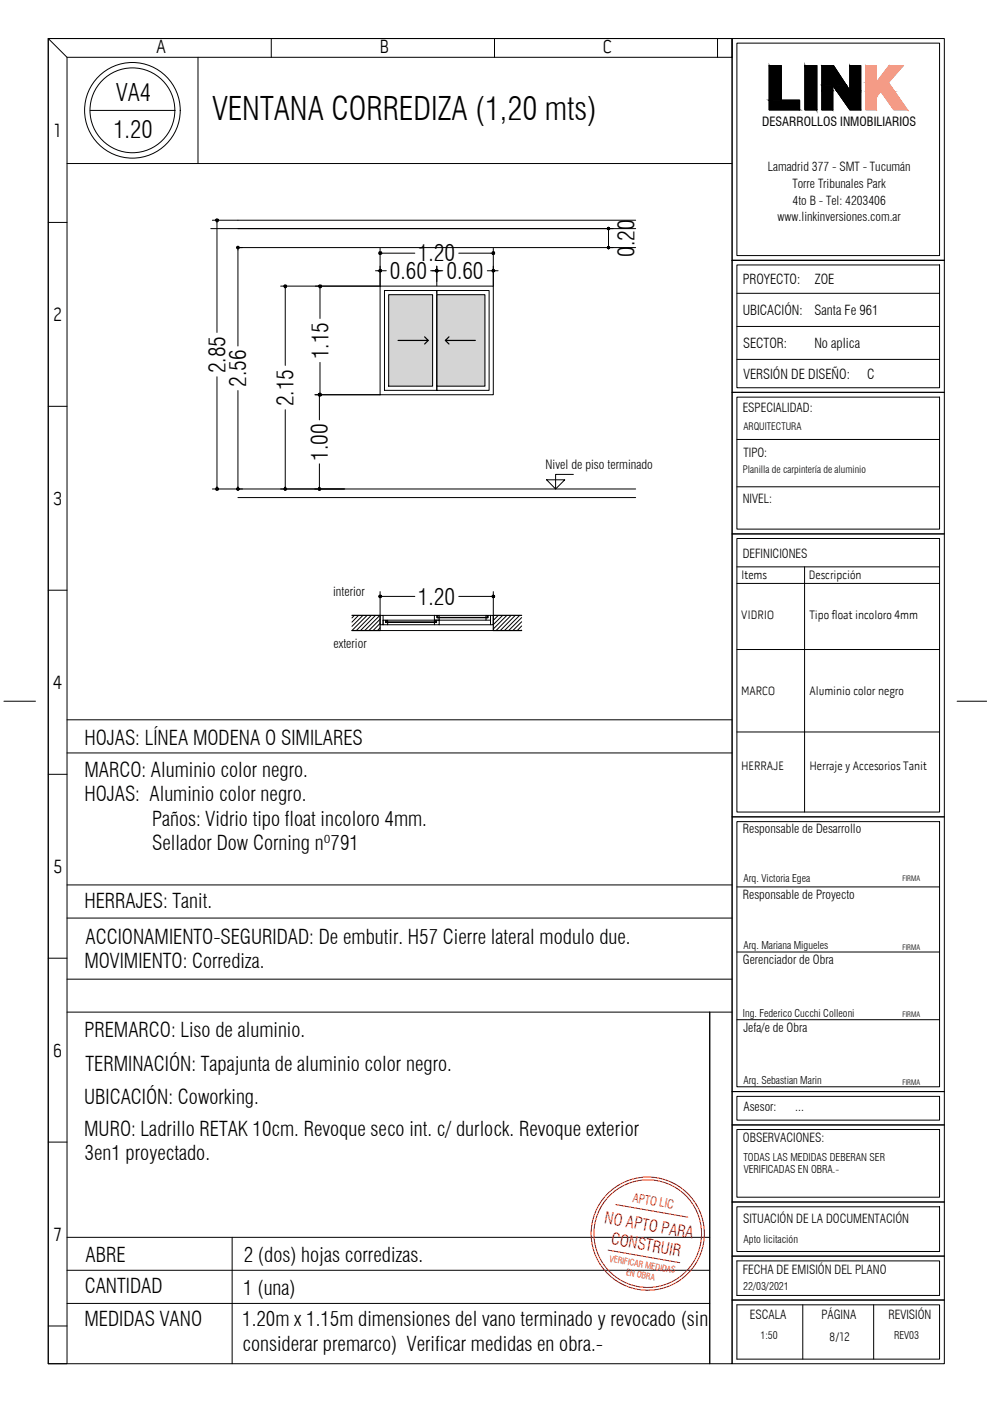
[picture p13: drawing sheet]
<svg xmlns="http://www.w3.org/2000/svg" width="210mm" height="297mm" viewBox="0 0 210 297" stroke-linecap="round" stroke-linejoin="round" font-family="sans-serif">
<defs><g id="words">
<text font-size="6.8" x="45" y="25.4">VENTANA CORREDIZA (1,20 mts)</text>
<g font-size="5.1">
<text x="24.6" y="21.3">VA4</text>
<text x="24" y="29.2">1.20</text>
</g>
<g font-size="4.8">
<text x="82.7" y="59.2">0.60</text>
<text x="88.6" y="55.4">1.20</text>
<text x="94.6" y="59.2">0.60</text>
<text x="134.5" y="54.4" transform="rotate(-90 134.5 54.4)">0.20</text>
<text x="69.6" y="76.2" transform="rotate(-90 69.6 76.2)">1.15</text>
<text x="47.8" y="79.1" transform="rotate(-90 47.8 79.1)">2.85</text>
<text x="52.2" y="82" transform="rotate(-90 52.2 82)">2.56</text>
<text x="62.3" y="86.1" transform="rotate(-90 62.3 86.1)">2.15</text>
<text x="69.5" y="97.7" transform="rotate(-90 69.5 97.7)">1.00</text>
<text x="88.6" y="128.2">1.20</text>
</g>
<g font-size="4.3">
<text x="17.9" y="158">HOJAS: LÍNEA MODENA O SIMILARES</text>
<text x="17.9" y="164.7">MARCO: Aluminio color negro.</text>
<text x="17.9" y="169.9">HOJAS: Aluminio color negro.</text>
<text x="32.3" y="175.1">Paños: Vidrio tipo float incoloro 4mm.</text>
<text x="32.3" y="180.3">Sellador Dow Corning nº791</text>
<text x="17.9" y="192.5">HERRAJES: Tanit.</text>
<text x="18.1" y="200.1">ACCIONAMIENTO-SEGURIDAD: De embutir. H57 Cierre lateral modulo due.</text>
<text x="17.9" y="205.3">MOVIMIENTO: Corrediza.</text>
<text x="17.9" y="220">PREMARCO: Liso de aluminio.</text>
<text x="18.1" y="227.1">TERMINACIÓN: Tapajunta de aluminio color negro.</text>
<text x="17.9" y="234">UBICACIÓN: Coworking.</text>
<text x="17.9" y="240.8">MURO: Ladrillo RETAK 10cm. Revoque seco int. c/ durlock. Revoque exterior</text>
<text x="17.9" y="246">3en1 proyectado.</text>
<text x="18.1" y="267.6">ABRE</text>
<text x="51.7" y="267.6">2 (dos) hojas corredizas.</text>
<text x="18" y="274.2">CANTIDAD</text>
<text x="51.6" y="274.6">1 (una)</text>
<text x="17.9" y="281.2">MEDIDAS VANO</text>
<text x="51.4" y="281.2">1.20m x 1.15m dimensiones del vano terminado y revocado (sin</text>
<text x="51.4" y="286.4">considerar premarco) Verificar medidas en obra.-</text>
</g>
<g font-size="4.1">
<text x="33.1" y="11.3">A</text>
<text x="80.5" y="11.3">B</text>
<text x="127.8" y="11.3">C</text>
<text x="11.4" y="29">1</text>
<text x="11.3" y="68.1">2</text>
<text x="11.2" y="107.1">3</text>
<text x="11.3" y="146">4</text>
<text x="11.2" y="185">5</text>
<text x="11.2" y="224">6</text>
<text x="11.5" y="263.1">7</text>
</g>
<g font-size="3.4" fill="#e60000">
<text x="128" y="259.4" transform="rotate(10 128 259.4)">NO APTO PARA</text>
<text x="129.4" y="263.8" transform="rotate(10 129.4 263.8)">CONSTRUIR</text>
</g>
<g font-size="2.9">
<text x="157.5" y="60.2">PROYECTO:</text>
<text x="172.8" y="60.2">ZOE</text>
<text x="157.5" y="66.8">UBICACIÓN:</text>
<text x="172.7" y="66.8">Santa Fe 961</text>
<text x="157.6" y="73.7">SECTOR:</text>
<text x="172.7" y="73.7">No aplica</text>
<text x="157.6" y="80.3">VERSIÓN DE DISEÑO:</text>
<text x="183.8" y="80.3">C</text>
</g>
<g font-size="2.7">
<text x="161.6" y="26.8">DESARROLLOS INMOBILIARIOS</text>
<text x="115.7" y="99.5">Nivel de piso terminado</text>
<text x="70.6" y="126.3">interior</text>
<text x="70.7" y="137.4">exterior</text>
</g>
<g font-size="2.6">
<text x="162.8" y="36.2">Lamadrid 377 - SMT - Tucumán</text>
<text x="168" y="39.8">Torre Tribunales Park</text>
<text x="164.9" y="46.8">www.linkinversiones.com.ar</text>
<text x="168" y="43.6">4to B - Tel: 4203406</text>
<text x="157.5" y="87.4">ESPECIALIDAD:</text>
<text x="157.6" y="96.9">TIPO:</text>
<text x="157.5" y="106.6">NIVEL:</text>
<text x="157.5" y="118.2">DEFINICIONES</text>
<text x="157.1" y="122.8">Items</text>
<text x="171.5" y="122.8">Descripción</text>
<text x="157.1" y="131.2">VIDRIO</text>
<text x="171.6" y="131.2">Tipo float incoloro 4mm</text>
<text x="157.1" y="147.4">MARCO</text>
<text x="171.6" y="147.4">Aluminio color negro</text>
<text x="157.1" y="163.2">HERRAJE</text>
<text x="171.6" y="163.2">Herraje y Accesorios Tanit</text>
<text x="157.5" y="176.7">Responsable de Desarrollo</text>
<text x="157.5" y="190.6">Responsable de Proyecto</text>
<text x="157.5" y="204.5">Gerenciador de Obra</text>
<text x="157.6" y="218.8">Jefa/e de Obra</text>
<text x="157.6" y="235.5">Asesor:</text>
<text x="168.6" y="235.5">...</text>
<text x="157.5" y="242.2">OBSERVACIONES:</text>
<text x="157.6" y="259.3">SITUACIÓN DE LA DOCUMENTACIÓN</text>
<text x="157.5" y="270.1">FECHA DE EMISIÓN DEL PLANO</text>
<text x="159" y="279.7">ESCALA</text>
<text x="174.1" y="279.7">PÁGINA</text>
<text x="188.4" y="279.7">REVISIÓN</text>
<text x="175.8" y="284.2">8/12</text>
</g>
<text font-size="2.6" fill="#e60000" x="134" y="254.8" transform="rotate(10 134 254.8)">APTO LIC</text>
<g font-size="2.3">
<text x="157.6" y="263.5">Apto licitación</text>
<text x="157.6" y="273.6">22/03/2021</text>
</g>
<g font-size="2.2">
<text x="157.6" y="186.9">Arq. Victoria Egea</text>
<text x="157.6" y="201.2">Arq. Mariana Migueles</text>
<text x="157.5" y="215.5">Ing. Federico Cucchi Colleoni</text>
<text x="157.6" y="229.9">Arq. Sebastian Marin</text>
<text x="157.6" y="246.1">TODAS LAS MEDIDAS DEBERAN SER</text>
<text x="157.7" y="248.8">VERIFICADAS EN OBRA.-</text>
<text x="161.2" y="283.8">1:50</text>
<text x="189.6" y="283.8">REV03</text>
</g>
<g font-size="2.1">
<text x="157.6" y="91.2">ARQUITECTURA</text>
<text x="157.5" y="100.2">Planilla de carpintería de aluminio</text>
</g>
<g font-size="1.9" fill="#e60000">
<text x="129.2" y="267.5" transform="rotate(10 129.2 267.5)">VERIFICAR MEDIDAS</text>
<text x="132.7" y="270.4" transform="rotate(10 132.7 270.4)">EN OBRA</text>
</g>
<g font-size="1.6">
<text x="191.3" y="186.8">FIRMA</text>
<text x="191.3" y="201.3">FIRMA</text>
<text x="191.3" y="215.7">FIRMA</text>
<text x="191.3" y="230">FIRMA</text>
</g>
</g></defs>
<g fill="none" stroke="#000" stroke-width=".21">
<path d="M10.2 8.2v280.9h4v-277M10.2 8.2h145v280.9h-145zM10.2 8.2h145v3.9h-141zM42 12.1v22.6M57.5 8.2v3.9M104.8 8.2v3.9M152.1 8.2v3.9M155.2 8.2h45v280.9h-45zM156.2 9.1h43v45.1h-43zM14.2 34.7h141M10.2 47.2h4M155.2 55.2h45"/>
<path d="M156.2 56.2h43v26h-43zM200.2 55.2h-45h45M156.2 76.2h43M156.2 69.2h43M156.2 62.2h43M10.2 86.1h4M155.2 83.2h45M156.2 84.2h43v28h-43zM156.2 93.2h43M155.2 113.2h45M156.2 114.2h43v58h-43zM156.2 103.2h43"/>
<path d="M10.2 125.1h4M156.2 120.2h43M156.2 137.7h43M156.2 123.7h43M170.6 120.2v52M.8 148.7h6.7M14.2 152.6h141M14.2 159.6h141M156.2 155.2h43M202.9 148.7h6.3M10.2 164.2h4M155.2 173.2h45"/>
<path d="M156.2 174.2h43v56.2h-43zM14.2 187.6h141M14.2 194.6h141M156.2 188h43M10.2 203.2h4M14.2 207.6h141M14.2 214.6h141M150.5 214.6v74.5M156.2 201.8h43M156.2 216.2h43M155.2 238.5h45M155.2 231.4h45"/>
<path d="M156.2 239.5h43v14.3h-43zM156.2 232.5h43v5h-43zM10.2 242.1h4M155.2 254.8h45M156.2 255.9h43v9.4h-43zM14.2 262.3h136.3M14.2 269.3h136.3M14.2 276.4h136.3M49.2 262.3v26.8M155.2 266.3h45M155.2 275.6h45M156.2 267.3h43v7.4h-43z"/>
<path d="M156.2 276.6h43v11.6h-43zM170.2 276.6v11.6M185.2 276.6v11.6M10.2 281.1h4"/>
</g>
<!-- layer: LINK MARCA -->
<g fill="#f49a7c" stroke="#f49a7c" stroke-width=".21">
<path d="M188.5 13.9l-.1 3.5 3.1-3.5zM188.5 13.9l-.1 3.5h-2.6z"/>
<path d="M183.6 13.9l2.2 3.5v-3.5zM183.6 13.9l2.2 3.5h-2.2z"/>
<path d="M183.6 17.4h4.8zM183.6 17.4l4.8 .1z"/>
<path d="M183.6 17.5l6.1 1.9-1.3-1.9zM183.6 17.5l6.1 1.9h-6.1z"/>
<path d="M183.6 19.4l2.2 1.1 1-1.1zM183.6 19.4l2.2 1.1h-2.2z"/>
<path d="M186.8 19.4l5.6 3.9-2.7-3.9zM186.8 19.4l5.6 3.9h-2.9z"/>
<path d="M183.6 20.5l2.2 2.8v-2.8zM183.6 20.5l2.2 2.8h-2.2z"/>
</g>
<path d="M183.6 13.9h2.2v3.5l2.7-3.5h3l-3.1 3.6 4 5.8h-2.9l-2.7-3.9-1 1.1v2.8h-2.2z" fill="none" stroke="#f49a7c" stroke-width=".21"/>
<path d="M163.1 13.9h2.5v7.4h3.9v2h-6.4zM170.7 13.9h2.5v9.4h-2.5zM174.3 13.9h2.4l3.5 5.3v-5.3h2.3v9.4h-2.3l-3.6-5.2v5.2h-2.3z" fill="none" stroke="#000" stroke-width=".21"/>
<g fill="#000" stroke="#000" stroke-width=".21">
<path d="M163.1 13.9l2.5 7.4v-7.4zM163.1 13.9l2.5 7.4h-2.5z"/>
<path d="M170.7 13.9l2.5 9.4v-9.4zM170.7 13.9l2.5 9.4h-2.5z"/>
<path d="M174.3 18.1l2.3 1.1v-1.1zM174.3 18.1l2.3 1.1h-2.3z"/>
<path d="M174.3 19.2l2.3 4.1v-4.1zM174.3 19.2l2.3 4.1h-2.3z"/>
<path d="M174.3 13.9l5.1 4.2-2.7-4.2zM174.3 13.9l5.1 4.2h-5.1z"/>
<path d="M176.6 18.1l3.6 1.1-.8-1.1zM176.6 18.1l3.6 1.1h-2.8z"/>
<path d="M180.2 13.9l2.3 5.3v-5.3zM180.2 13.9l2.3 5.3h-2.3z"/>
<path d="M177.4 19.2l5.1 4.1v-4.1zM177.4 19.2l5.1 4.1h-2.3z"/>
<path d="M163.1 21.3l6.4 2v-2zM163.1 21.3l6.4 2h-6.4z"/>
</g>
<!-- layer: TEXTOS -->
<g fill="none" stroke="#000" stroke-width=".21">
<path d="M19.1 23.4h18M115.9 101.7h3.8l-1.9 2zM121.6 100.6h-3.8v3.1"/>
<circle cx="28.1" cy="23.4" r="9"/>
<circle cx="28.1" cy="23.4" r="10.1"/>
</g>
<!-- layer: 1 - MURO CORTE -->
<path d="M90 71.4l.8 .8h-6.4M90.8 72.2l-.8 .7M94.4 72.2l.8 .7M95.2 71.4l-.8 .8h6.4M74.6 130.5h6v3.2h-6M110.6 130.5h-6v3.2h6" fill="none" stroke="#000" stroke-width=".25"/>
<!-- layer: 6 - PISOS GRAL -->
<path d="M80.6 133.7h24M81.2 130.5h10.9M82.2 131.5h9.9M82.2 132.5h9.9M93.1 130.5h9.9M93.1 131.5h9.9M93.1 132.5h10.9" fill="none" stroke="#000" stroke-width=".21"/>
<path d="M80.6 130.5h.6v2h-.6zM81.2 131.5h.5v.5h.5v.5h-1zM81.8 131.5h.4v.4h-.4zM81.8 131.9l10.7 .1zM92.1 130.5h.5v.5h.5v.5h-1zM92.1 131.5h.4v.4h-.4zM92.6 131.5h.5v1h-1v-.5h.5zM92.7 130.5h.4v.4h-.4zM92.7 130.9l10.7 .1zM103 130.5h.4v.4h-.4zM103.5 130.5h.5v1h-1v-.5h.5zM104 130.5h.6v2h-.6z" fill="none" stroke="#000" stroke-width=".21"/>
<!-- layer: A-CARPINTERIAS -->
<g fill="none" stroke="#000" stroke-width=".21">
<path d="M44.7 48.5h90.1M50.4 52.5h84.4M50.4 46.7h84.4M80.6 60.7h24v23h-24zM81.5 61.6h11.1v21.2h-11.1zM82.4 62.5h9.3v19.4h-9.3zM92.6 61.6h11.1v21.2h-11.1zM92.6 62.5h10.2v19.4h-10.2zM50.4 105.5h84.4M50.4 103.7h84.4M75.1 130.5l-.5 .5M76 130.5l-1.4 1.4"/>
<path d="M76.9 130.5l-2.3 2.3M77.8 130.5l-3.2 3.2M78.7 130.5l-3.1 3.2M79.6 130.5l-3.2 3.2M80.5 130.5l-3.2 3.2M80.6 131.3l-2.4 2.4M80.6 132.2l-1.5 1.5M80.6 133.1l-.6 .6M104.8 130.5l-.2 .1M105.6 130.5l-1 1M106.6 130.5l-2 1.9M107.5 130.5l-2.9 2.9"/>
<path d="M108.4 130.5l-3.2 3.2M109.2 130.5l-3.1 3.2M110.2 130.5l-3.2 3.2M110.6 130.9l-2.7 2.8M110.6 131.8l-1.9 1.9M110.6 132.7l-.9 1M110.6 133.6v.1"/>
</g>
<!-- layer: A-MOBILIARIO -->
<g fill="#d4d4d4" stroke="#d4d4d4" stroke-width=".21">
<path d="M92.6 62.5l10.2 19.4v-19.4zM92.6 62.5l10.2 19.4h-10.2z"/>
<path d="M82.4 62.5l9.3 19.4v-19.4zM82.4 62.5l9.3 19.4h-9.3z"/>
</g>
<!-- layer: COTAS -->
<g fill="none" stroke="#000" stroke-width=".21">
<path d="M45 46.7h5.4M46 47.2v23.3M50.4 52.5h1M50.4 53v20.4M79.6 57.4h.5M80.6 52.7v8h-21.1M80.6 57.4h1.3M81.1 53.7h6.9M91.3 57.4h2.6M92.6 56.4v4.2M97.3 53.7h6.8M103.3 57.4h1.3"/>
<path d="M104.6 52.7v8M105.1 57.4h.5M129 52.5h1M129 48.5h1M129 49v3M46 79.9v23.3M60.5 61.2v16.3M67.8 61.2v6.3M67.8 76.8v6.4M50.4 82.8v20.4M60.5 86.9v16.3M66.7 83.7h13.9"/>
<path d="M67.7 84.2v4.8M67.7 98.3v4.9M45 103.7h6.4M59.5 103.7h13.6M80.6 125.4v5.1M81.1 126.4h6.9M97.3 126.4h6.8M104.6 125.4v5.1"/>
</g>
<!-- layer: 0 -->
<g fill="#000" stroke="#000" stroke-width=".21">
<path d="M45.8 46.9h.2v-.2zM46 46.7l.2 .2h-.2zM46 46.7l.2 .2 .1-.2z"/>
<path d="M45.8 46.5l.2 .2v-.3zM45.8 46.5l.2 .2h-.2zM45.8 46.7v.2l.2-.2z"/>
<path d="M46 46.7h.3l-.1-.2zM46 46.4l.2 .1-.2 .2z"/>
<path d="M50.3 52.7h.1v-.2zM50.4 52.5l.2 .2h-.2zM50.4 52.5l.2 .2 .1-.2z"/>
<path d="M50.3 52.3l.1 .2v-.3zM50.3 52.3l.1 .2h-.2zM50.2 52.5l.1 .2 .1-.2z"/>
<path d="M50.6 52.3l-.2 .2h.3zM50.4 52.2l.2 .1-.2 .2z"/>
<path d="M80.3 53.7l.1 .1 .2-.1zM80.4 53.8l.2-.1v.2zM80.6 53.7v.2l.2-.1z"/>
<path d="M80.4 57.2l-.1 .2h.3zM80.3 57.4h.3l-.2 .2zM80.6 57.4l-.2 .2 .2 .1z"/>
<path d="M80.4 53.5l.2 .2v-.3zM80.4 53.5l.2 .2h-.3z"/>
<path d="M80.6 57.4v.3l.2-.1zM80.6 57.4h.2v.2z"/>
<path d="M80.6 53.7l.2 .1v-.1zM80.6 53.7l.2-.2v.2zM80.6 53.4v.3l.2-.2z"/>
<path d="M80.6 57.4h.2v-.2zM80.6 57.2h.2l-.2 .2zM80.4 57.2l.2 .2v-.2z"/>
<path d="M92.4 57.4v.2l.2-.2zM92.4 57.6l.2-.2v.3zM92.6 57.4v.3l.2-.1z"/>
<path d="M92.4 57.2v.2h.2zM92.4 57.4h.2l-.2 .2zM92.6 57.4l-.2 .2 .2 .1z"/>
<path d="M92.4 57.2l.2 .2v-.2zM92.4 57.2l.2 .2h-.2z"/>
<path d="M92.6 57.4v.3l.2-.1zM92.6 57.4h.3l-.1 .2z"/>
<path d="M92.6 57.4l.2 .2 .1-.2zM92.6 57.4l.2-.2 .1 .2zM92.6 57.2v.2l.2-.2z"/>
<path d="M92.8 57.2l-.2 .2h.3zM92.6 57.2h.2l-.2 .2zM92.4 57.2l.2 .2v-.2z"/>
<path d="M104.3 57.4l.1 .2 .2-.2zM104.4 57.6l.2-.2v.3zM104.6 57.4v.3l.2-.1z"/>
<path d="M104.4 53.5l-.1 .2h.3zM104.3 53.7h.3l-.2 .1zM104.6 53.7l-.2 .1 .2 .1z"/>
<path d="M104.6 53.7v.2l.2-.1zM104.6 53.7h.2v.1z"/>
<path d="M104.4 57.2l.2 .2v-.2zM104.4 57.2l.2 .2h-.3z"/>
<path d="M104.6 57.4l.2 .2v-.2zM104.6 57.4l.2-.2v.2zM104.6 57.2v.2l.2-.2z"/>
<path d="M104.8 53.5l-.2 .2h.2zM104.6 53.4l.2 .1-.2 .2zM104.4 53.5l.2 .2v-.3z"/>
<path d="M128.8 52.5v.2l.2-.2zM128.8 52.7l.2-.2v.2z"/>
<path d="M128.8 48.6l.2 .1v-.2zM129 48.5l.2 .1-.2 .1zM129 48.5l.2 .1 .1-.1z"/>
<path d="M129 52.5v.2h.2zM129 52.5h.3l-.1 .2zM129 52.5h.3l-.1-.2z"/>
<path d="M128.8 48.3l.2 .2v-.3zM128.8 48.3l.2 .2h-.2zM128.8 48.5v.1l.2-.1z"/>
<path d="M129 52.2v.3l.2-.2zM128.8 52.3l.2-.1v.3zM128.8 52.3v.2h.2z"/>
<path d="M129.2 48.3l-.2 .2h.3zM129 48.2l.2 .1-.2 .2z"/>
<path d="M60.5 60.7l-.2 .2h.2zM60.5 60.7l.1 .2h-.1zM60.5 60.7l.1 .2 .1-.2z"/>
<path d="M60.3 60.5l.2 .2v-.2zM60.3 60.5l.2 .2h-.3zM60.2 60.7l.1 .2 .2-.2z"/>
<path d="M60.6 60.5l-.1 .2h.2zM60.5 60.5h.1l-.1 .2z"/>
<path d="M67.8 60.7l-.1 .2h.1zM67.8 60.7l.3 .2h-.3zM67.8 60.7l.3 .2v-.2z"/>
<path d="M67.7 60.5l.1 .2v-.2zM67.7 60.5l.1 .2h-.2zM67.6 60.7l.1 .2 .1-.2z"/>
<path d="M67.8 60.7h.3v-.2zM67.8 60.5h.3l-.3 .2z"/>
<path d="M67.5 83.9h.2v-.2zM67.7 83.7l.2 .2h-.2zM67.7 83.7l.2 .2 .1-.2z"/>
<path d="M67.6 83.7l.1 .2 .1-.2zM67.7 83.9l.1-.2v.2z"/>
<path d="M67.5 83.5l.2 .2v-.3zM67.5 83.5l.2 .2h-.2zM67.5 83.7v.2l.2-.2z"/>
<path d="M67.8 83.7v.2h.3zM67.8 83.7h.3v.2zM67.8 83.7h.3v-.2z"/>
<path d="M67.7 83.7h.3l-.1-.2zM67.7 83.4l.2 .1-.2 .2z"/>
<path d="M67.8 83.4v.3l.3-.2zM67.7 83.5l.1-.1v.3zM67.7 83.5l-.1 .2h.2z"/>
<path d="M45.8 103.7v.1l.2-.1zM45.8 103.8l.2-.1v.2z"/>
<path d="M46 103.7v.2l.2-.1zM46 103.7h.3l-.1 .1zM46 103.7h.3l-.1-.2z"/>
<path d="M46 103.4v.3l.2-.2zM45.8 103.5l.2-.1v.3zM45.8 103.5v.2h.2z"/>
<path d="M50.2 103.7l.1 .1 .1-.1zM50.3 103.8l.1-.1v.2z"/>
<path d="M50.4 103.7v.2l.2-.1zM50.4 103.7h.3l-.1 .1zM50.4 103.7h.3l-.1-.2z"/>
<path d="M50.4 103.4v.3l.2-.2zM50.3 103.5l.1-.1v.3zM50.3 103.5l-.1 .2h.2z"/>
<path d="M60.2 103.7l.1 .1 .2-.1zM60.3 103.8l.2-.1v.2z"/>
<path d="M60.5 103.7v.2l.1-.1zM60.5 103.7h.2l-.1 .1zM60.5 103.7h.2l-.1-.2z"/>
<path d="M60.5 103.4v.3l.1-.2zM60.3 103.5l.2-.1v.3zM60.3 103.5l-.1 .2h.3z"/>
<path d="M67.5 103.7v.1l.2-.1zM67.5 103.8l.2-.1v.2z"/>
<path d="M67.7 103.7v.2l.2-.1zM67.7 103.7h.3l-.1 .1zM67.7 103.7h.3l-.1-.2z"/>
<path d="M67.7 103.4v.3l.2-.2zM67.5 103.5l.2-.1v.3zM67.5 103.5v.2h.2z"/>
<path d="M80.3 126.4l.1 .2 .2-.2zM80.4 126.6l.2-.2v.3zM80.6 126.4v.3l.2-.1z"/>
<path d="M80.4 126.3l.2 .1v-.2zM80.4 126.3l.2 .1h-.3z"/>
<path d="M80.6 126.4l.2 .2v-.2zM80.6 126.4l.2-.1v.1zM80.6 126.2v.2l.2-.1z"/>
<path d="M104.4 126.3l-.1 .1h.3zM104.3 126.4h.3l-.2 .2zM104.6 126.4l-.2 .2 .2 .1z"/>
<path d="M104.6 126.4v.3l.2-.1zM104.6 126.4h.2v.2z"/>
<path d="M104.8 126.3l-.2 .1h.2zM104.6 126.2l.2 .1-.2 .1zM104.4 126.3l.2 .1v-.2z"/>
</g>
<g fill="none" stroke="#000" stroke-width=".21">
<path d="M46 46.9v.3M50.4 52.7v.3M80.1 57.4h.2M80.8 53.7h.3M92.1 57.4h.3M92.9 57.4h.2M104.1 53.7h.2M104.8 57.4h.3M129 48.7v.3M129 52v.2M60.5 60.9v.3M67.8 60.9v.3"/>
<path d="M67.7 83.9v.3M67.8 83.2v.2M46 103.2v.2M50.4 103.2v.2M60.5 103.2v.2M67.7 103.2v.2M80.8 126.4h.3M104.1 126.4h.2"/>
</g>
<!-- layer: Nomenclatura Carp. aluminio -->
<g fill="none" stroke="#e60000" stroke-width=".21">
<path d="M130.6 255.4l15.2 2.7M128.9 265l15.2 2.7"/>
<circle cx="137.3" cy="261.6" r="12"/>
<circle cx="137.3" cy="261.6" r="11.4"/>
</g>
<use href="#words"/>
</svg>
